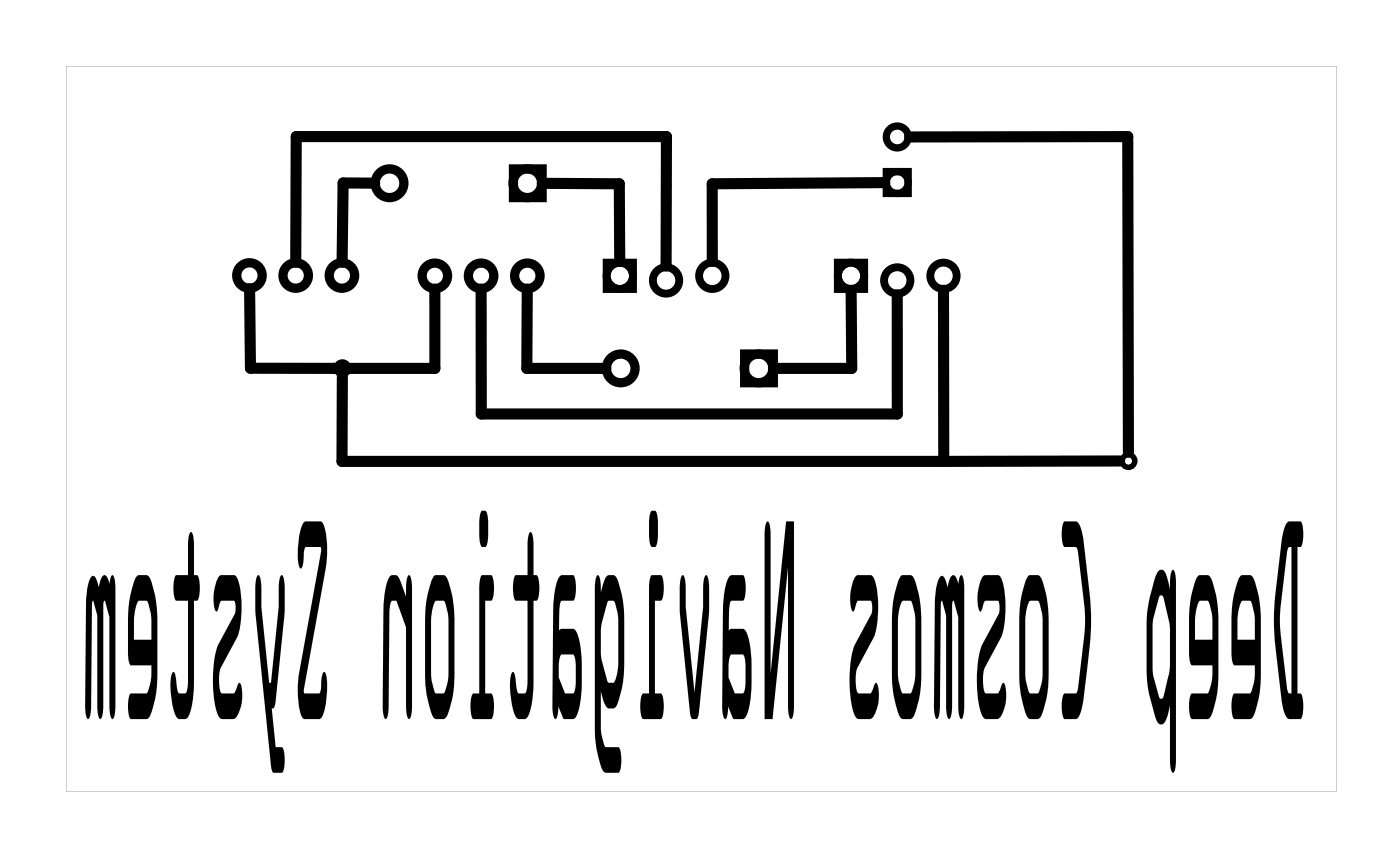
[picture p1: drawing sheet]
<svg xmlns="http://www.w3.org/2000/svg" width="77mm" height="47mm" viewBox="0 0 77 47" stroke-linecap="round" stroke-linejoin="round" font-family="sans-serif">
<g fill="#000">
<path d="M3.6 3.6h69.8v39.8h-69.8zM3.6 3.6v39.8h69.8v-39.8z"/>
<path d="M33.1 14.2h1.9v1.9h-1.9zM33.5 15.1a.55 .55 0 0 0 1.1 0 .55 .55 0 0 0-1.1 0z"/>
<path d="M45.8 14.2h1.9v1.9h-1.9zM46.2 15.1a.55 .55 0 0 0 1.1 0 .55 .55 0 0 0-1.1 0z"/>
<path d="M70.7 28.7l-.3 .8-.4 4.2 .1 1.8 .4 3.4a.64 .64 0 0 0 .3 .6h.6a1.61 1.61 0 0 0 0-1.4h-.1v-8.1h.1a1.61 1.61 0 0 0 0-1.4zM70.7 28.6h.7a1.6 1.6 0 0 1 0 1.4h-.1v8.1h.1a1.6 1.6 0 0 1 0 1.4h-.6a1.34 1.34 0 0 1-.4-1.2l-.4-3.2v-1.4l.4-4.2zM70.8 30.1l.1-.1v8.1l-.1-.1-.1-.1-.4-3.6 .1-1.1zM70.8 30.1l-.4 3.1-.1 1.1 .4 3.6 .1 .1 .1 .1v-8.1zM68.2 31.6l-.3 .6-.2 1v3l.1 .3h1.1v.6l-.2 .9-.9 .1a1.58 1.58 0 0 0 0 1.4h.9a1.3 1.3 0 0 0 .4-1l.1-1.1 .1-3.3-.1-.9-.2-.9a.66 .66 0 0 0-.7-.7zM68.2 31.6h.6l.2 .5 .2 1.1 .1 4.2-.2 1.3a1.02 1.02 0 0 1-.4 .8h-.9a1.57 1.57 0 0 1 0-1.4l.9-.1 .2-.9v-.6h-1.1l-.1-.3v-3l.2-1zM68.2 33h.5l.2 .9v1.2h-.9v-1.3zM68.2 33l-.2 .8v1.3h.9v-1.2l-.2-.9zM65.8 31.6l-.2 .6-.2 1-.1 3 .2 .3h1.1v.6l-.2 .9-.9 .1a1.58 1.58 0 0 0 0 1.4h.8a1.3 1.3 0 0 0 .5-1l.1-1.1v-3.3v-.9l-.2-.9a.66 .66 0 0 0-.8-.7zM65.8 31.6h.6l.2 .5 .3 1.1v4.2l-.2 1.3a1.02 1.02 0 0 1-.4 .8h-.8a1.57 1.57 0 0 1 0-1.4l.9-.1 .2-.9v-.6h-1.1l-.2-.3 .1-3 .2-1zM65.9 33h.4h.1l.2 .9v1.2h-1l.1-1.3zM65.9 33l-.2 .8-.1 1.3h1v-1.2l-.2-.9h-.1zM63.7 31.3l-.3 .6-.4 1.7v3.5l.2 1.1 .4 1.5 .2 .1 .2-.2 .3-.9v3.2l.1 .5 .2-.2v-.5v-9.7v-.5l-.2-.2-.1 .3v.7l-.1-.1a1.17 1.17 0 0 0-.4-.9zM63.7 31.3a.44 .44 0 0 1 .5 .5l.1 .5v-.7l.1-.3 .2 .2v.5v9.7v.5l-.2 .2-.1-.5v-3.2a1.74 1.74 0 0 1-.5 1.1l-.2-.1-.1-.2-.4-1.6-.1-.8v-2.7a7.3 7.3 0 0 1 .7-3.1zM63.7 32.7h.1l.1 .2 .4 1.7v2.1l-.5 1.6-.2-.1-.3-1.6v-2.4zM63.7 32.7l-.4 1.5v2.4l.4 1.6 .1 .1 .5-1.6v-2.1l-.4-1.7-.1-.2zM58.4 28.7a1.8 1.8 0 0 0 .1 1.3h.6l.1 .2 .4 3.8-.4 3.9-.1 .2h-.6a1.58 1.58 0 0 0 0 1.4h.6a1.42 1.42 0 0 0 .4-1.2l.4-4.3v-1.4l-.5-3.4a.64 .64 0 0 0-.3-.6zM58.4 28.7l.7-.1a1.34 1.34 0 0 1 .4 1.2l.4 4.2v1.5l-.5 3.4a.65 .65 0 0 1-.3 .6h-.6a1.57 1.57 0 0 1 0-1.4h.6l.1-.2 .4-3.9-.4-3.8-.1-.2h-.6a1.69 1.69 0 0 1-.1-1.3zM56.5 31.6l-.3 .9-.2 1.1v3.8l.2 1.4a.86 .86 0 0 0 .4 .7l.5-.1 .1-.1 .4-1.5v-4l-.2-1.5a.66 .66 0 0 0-.8-.7zM56.5 31.6h.5l.2 .2 .3 .8 .1 .9v4.3l-.3 1.2-.1 .3-.2 .2h-.4l-.2-.3-.4-1.7v-4.3l.2-1zM56.5 33h.5l.3 .9v3.2l-.3 1-.4-.1-.3-.9v-3.3zM56.5 33l-.2 .8v3.3l.3 .9 .4 .1 .3-1v-3.2l-.3-.9zM54 31.6a2.13 2.13 0 0 0-.1 2l.2-.6h.8v.7l-.9 1.7a5.2 5.2 0 0 0-.3 1.9v1.2a1.11 1.11 0 0 0 .5 1h.6a1.76 1.76 0 0 0 .5-1.5l-.2-.5-.3 .6h-.6a1.87 1.87 0 0 1-.1-1.4l.9-1.7a5.3 5.3 0 0 0-.1-3.4zM54 31.6h.8h.1l.2 .5a5.9 5.9 0 0 1-.1 2.9l-.9 1.7a2.01 2.01 0 0 0 .1 1.4h.6l.3-.6a1.73 1.73 0 0 1 .1 1.2 1.05 1.05 0 0 1-.4 .8h-.6a1.11 1.11 0 0 1-.5-1v-1.5l.1-1.2 .2-.4 .9-1.7v-.7h-.8l-.2 .6a1.68 1.68 0 0 1-.2-1.2zM51.6 31.7l-.1 .4-.1 .8-.1 6.2 .2 .4 .1-.2v-.5l.1-5.8 .3 .8v5v.5l.1 .2 .2-.4v-5.8l.1-.3 .2 .9v5l.2 .6 .1-.2 .1-.5-.1-6.9-.1-.3-.2 .4-.2-.4h-.2l-.1 .6-.3-.6zM51.6 31.7l.2-.1 .3 .6 .1-.6h.2l.2 .4 .2-.4 .1 .3 .1 6.9-.1 .5-.1 .2-.2-.6v-5l-.2-.9-.1 .3v5.8l-.2 .4-.1-.2v-.5v-5l-.2-.8-.1 .2-.1 5.8-.1 .5-.2-.4 .1-6.2 .1-.8zM49.5 31.6l-.3 .9-.2 1.1v3.8l.2 1.4a.86 .86 0 0 0 .4 .7l.5-.1 .1-.1 .4-1.5v-4l-.2-1.5a.66 .66 0 0 0-.8-.7zM49.5 31.6h.5l.2 .2 .3 .8 .1 .9v4.3l-.3 1.2-.1 .3-.2 .2h-.4l-.2-.3-.4-1.7v-4.3l.3-1zM49.5 33h.6l.2 .9v3.2l-.3 1-.4-.1-.3-.9v-3.3zM49.5 33l-.2 .8v3.3l.3 .9 .4 .1 .3-1v-3.2l-.3-.9zM47 31.6a2.13 2.13 0 0 0-.1 2l.2-.6h.8v.7l-.9 1.7a5.2 5.2 0 0 0-.3 1.9l.1 1.2a1.11 1.11 0 0 0 .4 1h.6a1.76 1.76 0 0 0 .5-1.5l-.2-.5-.3 .6h-.6a1.87 1.87 0 0 1-.1-1.4l.9-1.7a5.3 5.3 0 0 0-.1-3.4zM47 31.6h.8h.1l.2 .5a5.9 5.9 0 0 1-.1 2.9l-.9 1.7a2.01 2.01 0 0 0 .1 1.4h.6l.3-.6a1.73 1.73 0 0 1 .1 1.2 1.05 1.05 0 0 1-.4 .8h-.6a1.11 1.11 0 0 1-.4-1l-.1-1.5 .1-1.2 .2-.4 .9-1.7v-.7h-.8l-.2 .6a1.68 1.68 0 0 1-.2-1.2zM42.1 28.7l-.1 .6v10.2h.4l.9-8.4v7.7v.5l.2 .2 .1-.2v-.5v-10.2h-.4l-.9 8.4v-7.7l-.1-.6zM42.1 28.7h.1l.1 .6v7.7l.9-8.4h.4v10.2v.5l-.1 .2-.2-.2v-.5v-7.7l-.9 8.4h-.4v-10.2zM40.1 31.6l-.2 .6-.2 1v5.7l.1 .6 .2-.2v-.5l.3 .6 .5 .1a1.1 1.1 0 0 0 .4-1 8.2 8.2 0 0 0-.3-3.9l-.7-.1-.2 .1 .1-1.6h.7a1.61 1.61 0 0 0 0-1.4zM40.1 31.6h.7a1.6 1.6 0 0 1 0 1.4h-.7l-.1 1.6 .2-.1h.6a1.1 1.1 0 0 1 .4 .9 8.2 8.2 0 0 1-.3 4h-.6l-.3-.6v.5l-.2 .2-.1-.4v-5.9l.2-1zM40.1 36l.7-.1 .1 .4v1.6l-.1 .2h-.4a2.08 2.08 0 0 1-.4-1.5zM40.1 36l-.1 1.2 .4 .9h.4l.2-.5-.1-1.5-.1-.2zM37.4 31.6l-.1 .5v1.5l.6 5.4 .1 .4 .2 .1 .2-.5 .5-5.3v-1.8l-.1-.3-.2 .3v1.4l-.5 4.7-.4-4.7-.1-1.4v-.3zM37.4 31.6h.2v.3l.1 1.4 .4 4.7 .5-4.7v-1.4l.2-.3 .1 .3v1.8l-.5 5.3-.2 .5-.2-.1-.1-.4-.6-5.4v-1.5zM35.8 31.6l-.1 .7v5.8h-.4a1.58 1.58 0 0 0 0 1.4h1a1.58 1.58 0 0 0 0-1.4h-.3v-5.1h.3a1.58 1.58 0 0 0 0-1.4zM35.8 31.6h.5a1.57 1.57 0 0 1 0 1.4h-.3v5.1h.3a1.57 1.57 0 0 1 0 1.4h-1a1.57 1.57 0 0 1 0-1.4h.4v-5.8zM35.8 28.1l-.1 .4v1.2l.1 .3h.2l.1-.5v-1.1l-.1-.3zM35.8 28.1h.2l.1 .3v1.1l-.1 .5h-.2l-.1-.3v-1.2zM32.8 31.6l-.1 .7v7.8l.2 1.6a.86 .86 0 0 0 .4 .7h.7a1.58 1.58 0 0 0 0-1.4h-.7l-.1-.2-.2-.7v-2.2l.1 .5a.42 .42 0 0 0 .3 .4 .42 .42 0 0 0 .5-.1l.3-1.5 .1-3.4-.2-1.5-.2-.5-.2-.2a.54 .54 0 0 0-.6 .6l-.1 .3v-.7l-.1-.2zM32.8 31.6h.1l.1 .2v.7l.1-.5a.4 .4 0 0 1 .3-.4 .4 .4 0 0 1 .5 .2l.3 1.2 .1 .9v2.9l-.3 1.6a.43 .43 0 0 1-.5 .5 .43 .43 0 0 1-.4-.5l-.1-.5v2.2l.2 .7 .1 .2h.7a1.57 1.57 0 0 1 0 1.4h-.8l-.3-.7-.2-1v-8.4zM33.4 33h.3l.3 .9v2.7l-.2 .7-.1 .2-.3-.1-.4-1.4v-1.7zM33.4 33l-.4 1.3v1.7l.4 1.4 .3 .1 .1-.2 .2-.7v-2.7l-.3-.9zM30.7 31.6l-.2 .6-.1 1v5.7l.1 .6 .1-.2 .1-.5 .2 .6 .6 .1a1.1 1.1 0 0 0 .4-1 8.2 8.2 0 0 0-.3-3.9l-.7-.1-.2 .1 .1-1.6h.7a1.61 1.61 0 0 0 0-1.4zM30.7 31.6h.8a1.6 1.6 0 0 1 0 1.4h-.7l-.1 1.6 .2-.1h.6a1.1 1.1 0 0 1 .4 .9 8.2 8.2 0 0 1-.3 4h-.7l-.2-.6-.1 .5-.1 .2-.1-.4v-5.9l.1-1zM30.8 36l.7-.1 .1 .4v1.6l-.1 .2h-.5a2.08 2.08 0 0 1-.3-1.5zM30.8 36l-.1 1.2 .3 .9h.5l.1-.5v-1.5l-.1-.2zM29.1 29.2l-.1 .5v1.9h-.7a1.61 1.61 0 0 0 0 1.4h.7v4.6l-.1 .4-.4 .1-.1-.2-.2-1h-.1l-.1 .8 .1 1a.95 .95 0 0 0 .4 .8h.3a1.12 1.12 0 0 0 .4-1l.1-1.1v-4.4h.2a1.61 1.61 0 0 0 0-1.4h-.2v-2l-.1-.4zM29.1 29.2h.1l.1 .4v2h.2a1.6 1.6 0 0 1 0 1.4h-.2v4.4l-.1 1.1a1.12 1.12 0 0 1-.4 1h-.3a2.3 2.3 0 0 1-.5-1.8l.1-.6 .1-.2 .1 .2 .1 .9h.5l.1-.4v-4.6h-.7a1.6 1.6 0 0 1 0-1.4h.7v-1.9zM26.4 31.6l-.1 .7v5.8h-.3a1.58 1.58 0 0 0 0 1.4h1a1.58 1.58 0 0 0 0-1.4h-.4v-5.1h.4a1.58 1.58 0 0 0 0-1.4zM26.4 31.6h.6a1.57 1.57 0 0 1 0 1.4h-.3v5.1h.3a1.57 1.57 0 0 1 0 1.4h-1a1.57 1.57 0 0 1 0-1.4h.3v-5.8zM26.4 28.1l-.1 .4v1.2l.1 .3h.3l.1-.5v-1.1l-.1-.3zM26.4 28.1h.3l.1 .3v1.1l-.1 .5h-.3l-.1-.3v-1.2zM23.8 31.6l-.3 .9-.1 1.1v3.8l.2 1.4a.86 .86 0 0 0 .4 .7l.4-.1 .1-.1 .4-1.5 .1-4-.3-1.5a.66 .66 0 0 0-.7-.7zM23.8 31.6h.6l.2 .2 .2 .8 .1 .9v4.3l-.2 1.2-.2 .3-.1 .2h-.4l-.3-.3-.3-1.7v-4.3l.2-1zM23.9 33h.5l.2 .9v3.2l-.2 1-.5-.1-.2-.9v-3.3zM23.9 33l-.2 .8v3.3l.2 .9 .5 .1 .2-1v-3.2l-.2-.9zM21.4 31.6l-.3 .9v1.1l-.1 5.2 .1 .5 .1 .2 .1-.5 .1-5.4v-.4l.1-.2h.3l.5 1.4v4.5l.2 .6 .1-.6v-7l-.1-.3-.2 .3v.8l-.4-1a.31 .31 0 0 0-.5-.1zM21.4 31.6a.32 .32 0 0 1 .5 .1l.4 1v-.8l.2-.3 .1 .3v7l-.1 .6-.2-.6v-4.5l-.5-1.4h-.3l-.1 .6-.1 5.4-.1 .5-.1-.2-.1-.5 .1-5.6 .1-1zM16.7 28.7a3.6 3.6 0 0 0-.2 2.5l.1-.2 .2-.9 .8-.1v.3l-1.2 6.9v1.5a.83 .83 0 0 0 .3 .8h.8a2.44 2.44 0 0 0 .5-1.9l-.1-.5-.1-.2-.1 .2-.1 .9h-.9l1.2-6.8a4.7 4.7 0 0 0-.2-2.5l-.9-.1zM16.7 28.7l.9-.1a2.42 2.42 0 0 1 .4 1.6l-.1 1-1.2 6.8h.9l.1-.9 .1-.2a3.2 3.2 0 0 1-.2 2.5l-.9 .1a2.06 2.06 0 0 1-.3-1.6v-1l1.2-6.6v-.3l-.8 .1-.2 .9-.1 .2a3.2 3.2 0 0 1 .2-2.5zM14.1 31.6l-.1 .5v1.5l.9 8.4 .1 .4h.5a1.61 1.61 0 0 0 0-1.4h-.4l-.2-2.1 .2-.1v-.4l.5-4.7v-1.8l-.1-.3-.2 .3v1.4l-.4 4.2h-.1l-.4-4.2-.1-1.4v-.3zM14.1 31.6h.2v.3l.1 1.4 .4 4.2h.1l.4-4.2v-1.4l.2-.3 .1 .3v1.8l-.5 4.7v.4l-.2 .1 .2 2.1h.4a1.6 1.6 0 0 1 0 1.4h-.5l-.1-.4-.9-8.4v-1.5zM12 31.6a2.13 2.13 0 0 0-.1 2l.3-.6h.7v.7l-.9 1.7a5.2 5.2 0 0 0-.3 1.9l.1 1.2a1.11 1.11 0 0 0 .4 1h.6a1.76 1.76 0 0 0 .5-1.5l-.2-.5-.2 .6h-.7a1.87 1.87 0 0 1-.1-1.4l.9-1.7a5.3 5.3 0 0 0 0-3.4zM12 31.6h.9h.1l.1 .5a5.9 5.9 0 0 1-.1 2.9l-.9 1.7a2.01 2.01 0 0 0 .1 1.4h.7l.2-.6a1.73 1.73 0 0 1 .1 1.2 1.05 1.05 0 0 1-.4 .8h-.6a1.11 1.11 0 0 1-.4-1l-.1-1.5 .1-1.2 .2-.4 .9-1.7v-.7h-.7l-.3 .6a1.68 1.68 0 0 1-.1-1.2zM10.4 29.2l-.1 .5v1.9h-.6a1.61 1.61 0 0 0 0 1.4h.6v4.6l-.1 .4-.4 .1-.1-.2-.1-1h-.1l-.1 .8 .1 1a.95 .95 0 0 0 .3 .8h.4a1.12 1.12 0 0 0 .4-1l.1-1.1v-4.4h.1a1.61 1.61 0 0 0 0-1.4h-.1l-.1-2v-.4zM10.4 29.2h.2v.4l.1 2h.1a1.6 1.6 0 0 1 0 1.4h-.1v4.4l-.1 1.1a1.12 1.12 0 0 1-.4 1h-.4a2.3 2.3 0 0 1-.4-1.8v-.6l.1-.2 .1 .2 .2 .9h.4l.1-.4v-4.6h-.6a1.6 1.6 0 0 1 0-1.4h.6v-1.9zM7.5 31.6l-.2 .6-.2 1v3l.1 .3h1.1v.6l-.2 .9-.9 .1a1.58 1.58 0 0 0 0 1.4h.8a1.3 1.3 0 0 0 .5-1l.1-1.1v-3.3v-.9l-.2-.9a.66 .66 0 0 0-.8-.7zM7.5 31.6h.7l.2 .5 .2 1.1v4.2l-.2 1.3a1.02 1.02 0 0 1-.4 .8h-.8a1.57 1.57 0 0 1 0-1.4l.9-.1 .2-.9v-.6h-1.1l-.1-.3v-3l.2-1zM7.6 33h.4h.1l.2 .9v1.2h-.9v-1.3zM7.6 33l-.2 .8v1.3h.9v-1.2l-.2-.9h-.1zM5 31.7l-.2 .4-.1 .8v6.2l.1 .4 .2-.2v-.5l.1-5.8 .2 .8v5l.1 .5 .1 .2 .1-.4 .1-5.8 .1-.3 .2 .9v5l.2 .6 .1-.2v-.5v-6.9l-.1-.3-.2 .4-.3-.4h-.1l-.2 .6-.2-.6zM5 31.7l.2-.1 .2 .6 .2-.6h.1l.3 .4 .2-.4 .1 .3v6.9v.5l-.1 .2-.2-.6v-5l-.2-.9-.1 .3v5.8l-.2 .4-.1-.2-.1-.5v-5l-.2-.8-.1 .2v5.8l-.2 .5-.1-.4v-6.2l.1-.8z"/>
<path d="M70.7 28.6l-.3 .9-.4 4.2v1.4l.5 3.8a.64 .64 0 0 0 .3 .6h.6a1.6 1.6 0 0 0 0-1.4h-.1v-8.1h.1a1.6 1.6 0 0 0 0-1.4zM70.8 30.1l.1-.1v8.1l-.1-.1-.1-.1-.4-3.6 .1-1.1zM68.2 31.6l-.3 .6-.2 1v3l.1 .3h1.1v.6l-.2 .9-.9 .1a1.58 1.58 0 0 0 0 1.4h.9a1.3 1.3 0 0 0 .4-1l.2-1.1v-3.3l-.1-.9-.2-.9a.66 .66 0 0 0-.7-.7zM68.2 33h.5l.2 .9v1.2h-.9v-1.3zM65.8 31.6l-.2 .6-.2 1-.1 3 .2 .3h1.1v.6l-.2 .9-.9 .1a1.58 1.58 0 0 0 0 1.4h.8a1.3 1.3 0 0 0 .5-1l.1-1.1v-3.3v-.9l-.2-.9a.66 .66 0 0 0-.8-.7zM65.9 33h.4h.1l.2 .9v1.2h-1l.1-1.3zM63.7 31.3a7.3 7.3 0 0 0-.7 3.1v2.7l.1 .8 .3 1.4 .2 .4 .2 .1 .2-.2 .3-.9v3.2l.1 .5 .2-.2v-.5v-9.7v-.5l-.2-.2-.1 .3v.7l-.1-.1a1.17 1.17 0 0 0-.4-.9zM63.7 32.7h.1l.1 .2 .4 1.7v2.1l-.5 1.6-.2-.1-.3-1.6v-2.4zM58.4 28.7a1.8 1.8 0 0 0 .1 1.3h.6l.1 .2 .4 3.8-.4 3.9-.1 .2h-.6a1.58 1.58 0 0 0 0 1.4h.6a1.42 1.42 0 0 0 .4-1.2l.4-4.3v-1.4l-.5-3.4a.64 .64 0 0 0-.3-.6zM56.5 31.6l-.3 .9-.2 1.1v3.8l.2 1.4a.86 .86 0 0 0 .4 .7l.5-.1 .1-.1 .4-1.5v-4l-.2-1.5a.66 .66 0 0 0-.8-.7zM56.5 33h.5l.3 .9v3.2l-.3 1-.4-.1-.3-.9v-3.3zM54 31.6a2.13 2.13 0 0 0-.1 2l.2-.6h.8v.7l-.9 1.7-.3 1a6.2 6.2 0 0 0 .3 3l.8 .1a1.76 1.76 0 0 0 .5-1.5l-.2-.5-.3 .6h-.6a1.87 1.87 0 0 1-.1-1.4l.9-1.7a5.3 5.3 0 0 0-.1-3.4zM51.6 31.7l-.1 .4-.1 .8-.1 6.2 .2 .4 .1-.5 .1-5.8 .1-.2 .2 .8v5v.5l.1 .2 .2-.4v-5.8l.1-.3 .2 .9v5l.2 .6 .1-.2 .1-.5-.1-6.9-.1-.3-.2 .4-.2-.4h-.2l-.1 .6-.3-.6zM49.5 31.6l-.3 .9-.2 1.1v3.8l.2 1.4a.86 .86 0 0 0 .4 .7l.5-.1 .1-.1 .4-1.5v-4l-.2-1.5a.66 .66 0 0 0-.8-.7zM49.5 33h.6l.2 .9v3.2l-.3 1-.4-.1-.3-.9v-3.3zM47 31.6a2.13 2.13 0 0 0-.1 2l.2-.6h.8v.7l-.9 1.7-.3 1a6.2 6.2 0 0 0 .3 3l.8 .1a1.76 1.76 0 0 0 .5-1.5l-.2-.5-.3 .6h-.6a1.87 1.87 0 0 1-.1-1.4l.9-1.7a5.3 5.3 0 0 0-.1-3.4zM42.1 28.7l-.1 .6v10.2h.4l.9-8.4v7.7v.5l.2 .2 .1-.2v-.5v-10.2h-.4l-.9 8.4v-7.7l-.1-.6zM40.1 31.6l-.2 .6-.2 1v5.7l.1 .6 .2-.2v-.5l.3 .6 .5 .1a1.1 1.1 0 0 0 .4-1 8.2 8.2 0 0 0-.3-3.9l-.7-.1-.2 .1 .1-1.6h.7a1.6 1.6 0 0 0 0-1.4zM40.1 36l.7-.1 .1 .4v1.6l-.1 .2h-.4a2.95 2.95 0 0 1-.3-2zM37.4 31.6l-.1 .5v1.5l.6 5.4 .1 .4 .2 .1 .2-.5 .5-5.3v-1.8l-.1-.3-.2 .3v1.4l-.5 4.7-.4-4.7-.1-1.4v-.3zM35.8 31.6l-.1 .7v5.8h-.4a1.58 1.58 0 0 0 0 1.4h1a1.58 1.58 0 0 0 0-1.4h-.3v-5.1h.3a1.58 1.58 0 0 0 0-1.4zM35.8 28.1l-.1 .4v1.2l.1 .3h.2l.1-.5v-1.1l-.1-.3zM32.8 31.6l-.1 .7v7.8l.2 1.6a.86 .86 0 0 0 .4 .7h.7a1.58 1.58 0 0 0 0-1.4h-.7l-.1-.2-.2-.7v-2.2l.1 .5a.42 .42 0 0 0 .3 .4 .42 .42 0 0 0 .5-.1l.3-1.5 .1-3.4-.2-1.5-.2-.5-.2-.2a.54 .54 0 0 0-.6 .6l-.1 .3v-.7l-.1-.2zM33.4 33h.3l.3 .9v2.7l-.2 .7-.1 .2-.3-.1-.4-1.4v-1.7zM30.7 31.6l-.2 .6-.1 1v5.7l.1 .6 .1-.2 .1-.5 .2 .6 .6 .1a1.1 1.1 0 0 0 .4-1 8.2 8.2 0 0 0-.3-3.9l-.7-.1-.2 .1 .1-1.6h.7a1.6 1.6 0 0 0 0-1.4zM30.8 36l.7-.1 .1 .4v1.6l-.1 .2h-.5a2.95 2.95 0 0 1-.3-2zM29.1 29.2l-.1 .5v1.9h-.7a1.6 1.6 0 0 0 0 1.4h.7v4.6l-.2 .5-.4-.1-.1-.9-.1-.2a3.2 3.2 0 0 0 .2 2.5l.4 .1a1.12 1.12 0 0 0 .4-1l.1-1.1v-4.4h.2a1.6 1.6 0 0 0 0-1.4h-.2v-2l-.1-.4zM26.4 31.6l-.1 .7v5.8h-.3a1.58 1.58 0 0 0 0 1.4h1a1.58 1.58 0 0 0 0-1.4h-.3v-5.1h.3a1.58 1.58 0 0 0 0-1.4zM26.4 28.1l-.1 .4v1.2l.1 .3h.3l.1-.5v-1.1l-.1-.3zM23.8 31.6l-.3 .9-.1 1.1v3.8l.2 1.4a.86 .86 0 0 0 .4 .7l.4-.1 .1-.1 .4-1.5 .1-4-.3-1.5a.66 .66 0 0 0-.7-.7zM23.9 33h.5l.2 .9v3.2l-.2 1-.5-.1-.2-.9v-3.3zM21.4 31.6l-.2 .6-.1 1-.1 5.6 .1 .5 .1 .2 .1-.5 .1-5.4 .1-.6h.3l.5 1.4v4.5l.2 .6 .1-.6v-7l-.1-.3-.2 .3v.8l-.4-1a.32 .32 0 0 0-.5-.1zM16.7 28.7a3.6 3.6 0 0 0-.2 2.5l.1-.2 .2-.9 .8-.1v.3l-1.2 6.6a4.7 4.7 0 0 0 .2 2.5l.9 .1a2.43 2.43 0 0 0 .5-1.9l-.1-.5-.1-.2-.1 .2-.1 .9h-.9l1.2-6.8a4.7 4.7 0 0 0-.2-2.5l-.9-.1zM14.1 31.6l-.1 .5v1.5l.9 8.4 .1 .4h.5a1.6 1.6 0 0 0 0-1.4h-.4l-.2-2.1 .2-.1v-.4l.5-4.7v-1.8l-.1-.3-.2 .3v1.4l-.4 4.2h-.1l-.4-4.2-.1-1.4v-.3zM12 31.6a2.13 2.13 0 0 0-.1 2l.3-.6h.7v.7l-.9 1.7-.3 1a6.2 6.2 0 0 0 .4 3l.7 .1a1.76 1.76 0 0 0 .5-1.5l-.2-.5-.2 .6h-.7a1.87 1.87 0 0 1-.1-1.4l.9-1.7a5.3 5.3 0 0 0 0-3.4zM10.4 29.2l-.1 .5v1.9h-.6a1.6 1.6 0 0 0 0 1.4h.6v4.6l-.1 .5-.4-.1-.2-.9-.1-.2a3.2 3.2 0 0 0 .2 2.5l.5 .1a1.12 1.12 0 0 0 .4-1l.1-1.1v-4.4h.1a1.6 1.6 0 0 0 0-1.4h-.1l-.1-2v-.4zM7.5 31.6l-.2 .6-.2 1v3l.1 .3h1.1v.6l-.2 .9-.9 .1a1.58 1.58 0 0 0 0 1.4h.8a1.3 1.3 0 0 0 .5-1l.1-1.1v-3.3v-.9l-.2-.9a.66 .66 0 0 0-.8-.7zM7.6 33h.4h.1l.2 .9v1.2h-.9v-1.3zM5 31.7l-.2 .4-.1 .8v6.2l.1 .4 .2-.5v-5.8l.1-.2 .2 .8v5l.1 .5 .1 .2 .1-.4 .1-5.8 .1-.3 .2 .9v5l.2 .6 .1-.2v-.5v-6.9l-.1-.3-.2 .4-.3-.4h-.1l-.2 .6-.2-.6z"/>
</g>
<g fill="none" stroke="#000" stroke-width=".51">
<path d="M28.2 9.3h1.6v1.5h-1.6zM40.9 19.4h1.6v1.6h-1.6z"/>
<circle cx="13.7" cy="15.1" r=".7"/>
<circle cx="16.2" cy="15.1" r=".7"/>
<circle cx="18.8" cy="15.1" r=".7"/>
<circle cx="21.4" cy="10.1" r=".79"/>
<circle cx="23.9" cy="15.1" r=".7"/>
<circle cx="26.4" cy="15.1" r=".7"/>
<circle cx="29" cy="15.1" r=".7"/>
<circle cx="29" cy="10.1" r=".79"/>
<circle cx="34.1" cy="20.2" r=".79"/>
<circle cx="41.7" cy="20.2" r=".79"/>
</g>
<g fill="none" stroke="#000" stroke-width=".43">
<circle cx="34" cy="15.1" r=".72"/>
<circle cx="36.6" cy="15.4" r=".72"/>
<circle cx="39.1" cy="15.1" r=".72"/>
<circle cx="46.7" cy="15.1" r=".72"/>
<circle cx="49.3" cy="15.4" r=".72"/>
<circle cx="51.8" cy="15.1" r=".72"/>
</g>
<g fill="none" stroke="#000" stroke-width=".4">
<path d="M48.7 9.4h1.2v1.2h-1.2z"/>
<circle cx="49.3" cy="10" r=".6"/>
<circle cx="49.3" cy="7.5" r=".6"/>
</g>
<g fill="none" stroke="#000" stroke-width=".3">
<circle cx="18.8" cy="20.2" r=".35"/>
<circle cx="62" cy="25.3" r=".35"/>
</g>
<path d="M13.7 15.8l.1 4.4h10.1v-4.3M16.2 14.4l.1-6.9h20.3v7.1M20.6 10.1l-1.8-.1v4.4M26.4 15.9v6.8h22.9v-6.5M29 15.9l-.1 4.3h4.4M29.8 10.1h4.2v4.2M46.8 15.9v4.3h-4.3M48.6 10l-9.5 .1v4.2M50 7.5h12v17.3M51.8 15.9v9.4M18.8 20.7v4.6h42.7" fill="none" stroke="#000" stroke-width=".61"/>
</svg>
